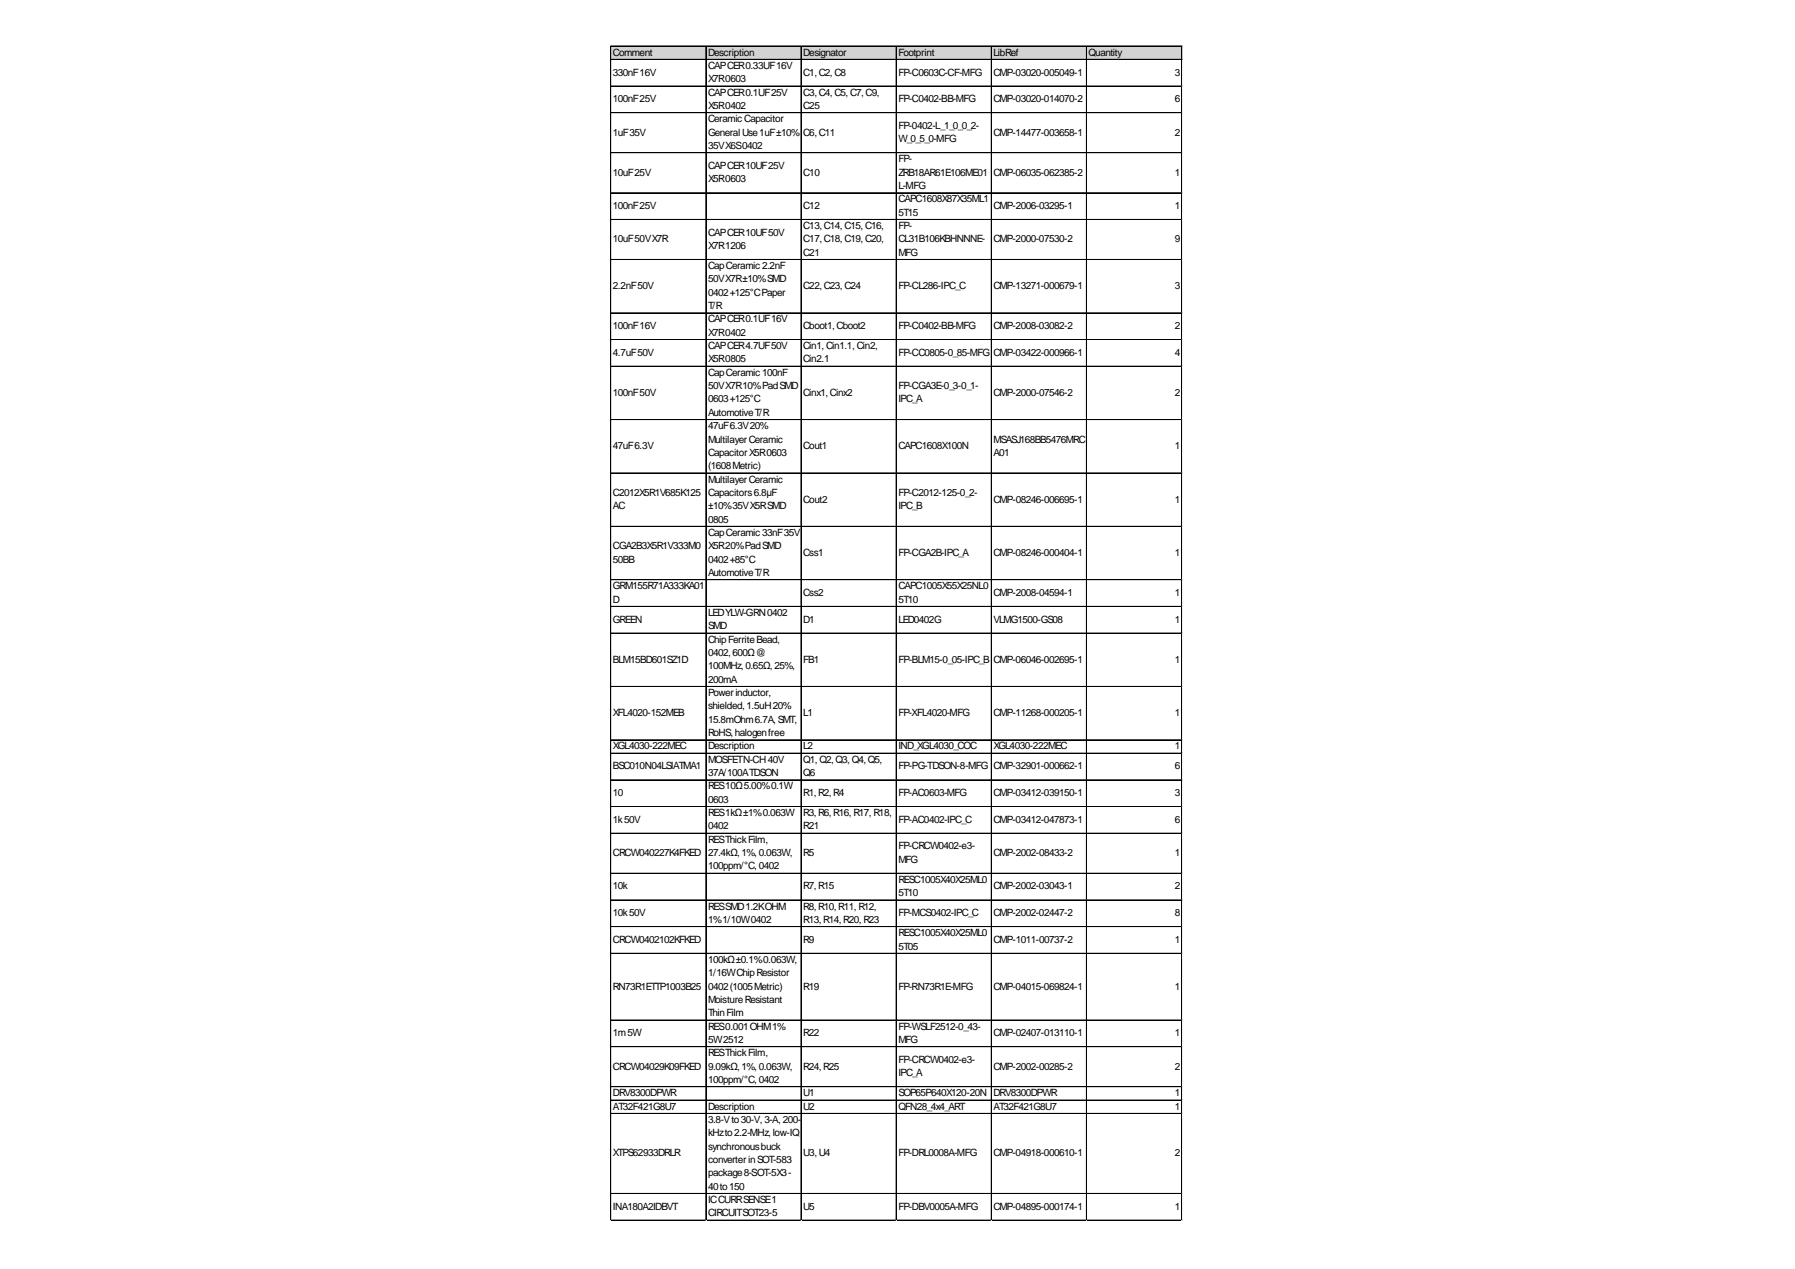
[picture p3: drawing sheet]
<svg xmlns="http://www.w3.org/2000/svg" width="297mm" height="210mm" viewBox="0 0 297 210" stroke-linecap="round" stroke-linejoin="round" font-family="sans-serif">
<defs><g id="words">
<g font-size="1.7">
<text x="101.4" y="9.2">Comment</text>
<text x="117.2" y="9.2">Description</text>
<text x="117.2" y="11.4">CAPCER0.33UF16V</text>
<text x="132.9" y="9.2">Designator</text>
<text x="148.7" y="9.2">Footprint</text>
<text x="164.4" y="9.2">LibRef</text>
<text x="180.1" y="9.2">Quantity</text>
<text x="101.4" y="12.5">330nF16V</text>
<text x="101.4" y="16.9">100nF25V</text>
<text x="117.2" y="13.6">X7R0603</text>
<text x="117.2" y="15.8">CAPCER0.1UF25V</text>
<text x="132.9" y="12.5">C1,C2,C8</text>
<text x="132.9" y="15.8">C3,C4,C5,C7,C9,</text>
<text x="148.7" y="12.5">FP-C0603C-CF-MFG</text>
<text x="148.7" y="16.9">FP-C0402-BB-MFG</text>
<text x="164.4" y="12.5">CMP-03020-005049-1</text>
<text x="164.4" y="16.9">CMP-03020-014070-2</text>
<text x="194.4" y="12.5">3</text>
<text x="194.4" y="16.9">6</text>
<text x="101.4" y="22.4">1uF35V</text>
<text x="117.2" y="18">X5R0402</text>
<text x="117.2" y="20.2">Ceramic Capacitor</text>
<text x="117.2" y="22.4">GeneralUse1uF±10%</text>
<text x="132.9" y="18">C25</text>
<text x="132.9" y="22.4">C6,C11</text>
<text x="148.7" y="21.3">FP-0402-L_1_0_0_2-</text>
<text x="148.7" y="23.5">W_0_5_0-MFG</text>
<text x="164.4" y="22.4">CMP-14477-003658-1</text>
<text x="194.4" y="22.4">2</text>
<text x="101.4" y="29.1">10uF25V</text>
<text x="117.2" y="24.6">35VX6S0402</text>
<text x="117.2" y="28">CAPCER10UF25V</text>
<text x="132.9" y="29.1">C10</text>
<text x="148.7" y="26.8">FP-</text>
<text x="148.7" y="29.1">ZRB18AR61E106ME01</text>
<text x="164.4" y="29.1">CMP-06035-062385-2</text>
<text x="194.4" y="29.1">1</text>
<text x="101.4" y="34.6">100nF25V</text>
<text x="117.2" y="30.2">X5R0603</text>
<text x="132.9" y="34.6">C12</text>
<text x="148.7" y="31.3">L-MFG</text>
<text x="148.7" y="33.5">CAPC1608X87X35ML1</text>
<text x="148.7" y="35.7">5T15</text>
<text x="164.4" y="34.6">CMP-2006-03295-1</text>
<text x="194.4" y="34.6">1</text>
<text x="101.4" y="40.1">10uF50VX7R</text>
<text x="117.2" y="39">CAPCER10UF50V</text>
<text x="117.2" y="41.2">X7R1206</text>
<text x="132.9" y="37.9">C13,C14,C15,C16,</text>
<text x="132.9" y="40.1">C17,C18,C19,C20,</text>
<text x="148.7" y="37.9">FP-</text>
<text x="148.7" y="40.1">CL31B106KBHNNNE-</text>
<text x="164.4" y="40.1">CMP-2000-07530-2</text>
<text x="194.4" y="40.1">9</text>
<text x="101.4" y="47.8">2.2nF50V</text>
<text x="117.2" y="44.5">CapCeramic 2.2nF</text>
<text x="117.2" y="46.7">50VX7R±10%SMD</text>
<text x="132.9" y="42.3">C21</text>
<text x="132.9" y="47.8">C22,C23,C24</text>
<text x="148.7" y="42.3">MFG</text>
<text x="148.7" y="47.8">FP-CL286-IPC_C</text>
<text x="164.4" y="47.8">CMP-13271-000679-1</text>
<text x="194.4" y="47.8">3</text>
<text x="117.2" y="48.9">0402+125°CPaper</text>
<text x="117.2" y="51.1">T/R</text>
<text x="117.2" y="53.3">CAPCER0.1UF16V</text>
<text x="101.4" y="54.4">100nF16V</text>
<text x="101.4" y="58.9">4.7uF50V</text>
<text x="117.2" y="55.5">X7R0402</text>
<text x="117.2" y="57.7">CAPCER4.7UF50V</text>
<text x="117.2" y="60">X5R0805</text>
<text x="132.9" y="54.4">Cboot1,Cboot2</text>
<text x="132.9" y="57.7">Cin1,Cin1.1,Cin2,</text>
<text x="132.9" y="60">Cin2.1</text>
<text x="148.7" y="54.4">FP-C0402-BB-MFG</text>
<text x="148.7" y="58.9">FP-CC0805-0_85-MFG</text>
<text x="164.4" y="54.4">CMP-2008-03082-2</text>
<text x="164.4" y="58.9">CMP-03422-000966-1</text>
<text x="194.4" y="54.4">2</text>
<text x="194.4" y="58.9">4</text>
<text x="101.4" y="65.5">100nF50V</text>
<text x="117.2" y="62.2">CapCeramic 100nF</text>
<text x="117.2" y="64.4">50VX7R10%PadSMD</text>
<text x="132.9" y="65.5">Cinx1,Cinx2</text>
<text x="148.7" y="64.4">FP-CGA3E-0_3-0_1-</text>
<text x="164.4" y="65.5">CMP-2000-07546-2</text>
<text x="194.4" y="65.5">2</text>
<text x="117.2" y="66.6">0603+125°C</text>
<text x="117.2" y="68.8">AutomotiveT/R</text>
<text x="117.2" y="71">47uF6.3V20%</text>
<text x="148.7" y="66.6">IPC_A</text>
<text x="101.4" y="74.3">47uF6.3V</text>
<text x="117.2" y="73.2">MultilayerCeramic</text>
<text x="117.2" y="75.4">CapacitorX5R0603</text>
<text x="117.2" y="77.6">(1608Metric)</text>
<text x="132.9" y="74.3">Cout1</text>
<text x="148.7" y="74.3">CAPC1608X100N</text>
<text x="164.4" y="73.2">MSASJ168BB5476MRC</text>
<text x="164.4" y="75.4">A01</text>
<text x="194.4" y="74.3">1</text>
<text x="101.4" y="82">C2012X5R1V685K125</text>
<text x="117.2" y="79.8">MultilayerCeramic</text>
<text x="117.2" y="82">Capacitors6.8μF</text>
<text x="132.9" y="83.1">Cout2</text>
<text x="148.7" y="82">FP-C2012-125-0_2-</text>
<text x="164.4" y="83.1">CMP-08246-006695-1</text>
<text x="194.4" y="83.1">1</text>
<text x="101.4" y="84.2">AC</text>
<text x="117.2" y="84.2">±10%35VX5RSMD</text>
<text x="117.2" y="86.4">0805</text>
<text x="117.2" y="88.6">CapCeramic 33nF35V</text>
<text x="148.7" y="84.2">IPC_B</text>
<text x="101.4" y="90.9">CGA2B3X5R1V333M0</text>
<text x="101.4" y="93.1">50BB</text>
<text x="117.2" y="90.9">X5R20%PadSMD</text>
<text x="117.2" y="93.1">0402+85°C</text>
<text x="117.2" y="95.3">AutomotiveT/R</text>
<text x="132.9" y="92">Css1</text>
<text x="148.7" y="92">FP-CGA2B-IPC_A</text>
<text x="164.4" y="92">CMP-08246-000404-1</text>
<text x="194.4" y="92">1</text>
<text x="101.4" y="97.5">GRM155R71A333KA01</text>
<text x="101.4" y="99.7">D</text>
<text x="117.2" y="101.9">LEDYLW-GRN0402</text>
<text x="132.9" y="98.6">Css2</text>
<text x="148.7" y="97.5">CAPC1005X55X25NL0</text>
<text x="148.7" y="99.7">5T10</text>
<text x="164.4" y="98.6">CMP-2008-04594-1</text>
<text x="194.4" y="98.6">1</text>
<text x="101.4" y="103">GREEN</text>
<text x="117.2" y="104.1">SMD</text>
<text x="117.2" y="106.3">ChipFerriteBead,</text>
<text x="132.9" y="103">D1</text>
<text x="148.7" y="103">LED0402G</text>
<text x="164.4" y="103">VLMG1500-GS08</text>
<text x="194.4" y="103">1</text>
<text x="101.4" y="109.6">BLM15BD601SZ1D</text>
<text x="117.2" y="108.5">0402,600Ω@</text>
<text x="117.2" y="110.7">100MHz,0.65Ω,25%,</text>
<text x="117.2" y="112.9">200mA</text>
<text x="132.9" y="109.6">FB1</text>
<text x="148.7" y="109.6">FP-BLM15-0_05-IPC_B</text>
<text x="164.4" y="109.6">CMP-06046-002695-1</text>
<text x="194.4" y="109.6">1</text>
<text x="101.4" y="118.4">XFL4020-152MEB</text>
<text x="117.2" y="115.1">Powerinductor,</text>
<text x="117.2" y="117.3">shielded,1.5uH20%</text>
<text x="117.2" y="119.5">15.8mOhm6.7A,SMT,</text>
<text x="132.9" y="118.4">L1</text>
<text x="148.7" y="118.4">FP-XFL4020-MFG</text>
<text x="164.4" y="118.4">CMP-11268-000205-1</text>
<text x="194.4" y="118.4">1</text>
<text x="101.4" y="124">XGL4030-222MEC</text>
<text x="117.2" y="121.8">RoHS,halogenfree</text>
<text x="117.2" y="124">Description</text>
<text x="132.9" y="124">L2</text>
<text x="148.7" y="124">IND_XGL4030_COC</text>
<text x="164.4" y="124">XGL4030-222MEC</text>
<text x="194.4" y="124">1</text>
<text x="101.4" y="127.3">BSC010N04LSIATMA1</text>
<text x="101.4" y="131.7">10</text>
<text x="117.2" y="126.2">MOSFETN-CH40V</text>
<text x="117.2" y="128.4">37A/100ATDSON</text>
<text x="117.2" y="130.6">RES10Ω5.00%0.1W</text>
<text x="132.9" y="126.2">Q1,Q2,Q3,Q4,Q5,</text>
<text x="132.9" y="128.4">Q6</text>
<text x="132.9" y="131.7">R1,R2,R4</text>
<text x="148.7" y="127.3">FP-PG-TDSON-8-MFG</text>
<text x="148.7" y="131.7">FP-AC0603-MFG</text>
<text x="164.4" y="127.3">CMP-32901-000662-1</text>
<text x="164.4" y="131.7">CMP-03412-039150-1</text>
<text x="194.4" y="127.3">6</text>
<text x="194.4" y="131.7">3</text>
<text x="101.4" y="136.1">1k50V</text>
<text x="117.2" y="132.8">0603</text>
<text x="117.2" y="135">RES1kΩ±1%0.063W</text>
<text x="117.2" y="137.2">0402</text>
<text x="132.9" y="135">R3,R6,R16,R17,R18,</text>
<text x="132.9" y="137.2">R21</text>
<text x="148.7" y="136.1">FP-AC0402-IPC_C</text>
<text x="164.4" y="136.1">CMP-03412-047873-1</text>
<text x="194.4" y="136.1">6</text>
<text x="101.4" y="141.6">CRCW040227K4FKED</text>
<text x="117.2" y="139.4">RESThickFilm,</text>
<text x="117.2" y="141.6">27.4kΩ,1%,0.063W,</text>
<text x="117.2" y="143.8">100ppm/°C,0402</text>
<text x="132.9" y="141.6">R5</text>
<text x="148.7" y="140.5">FP-CRCW0402-e3-</text>
<text x="148.7" y="142.7">MFG</text>
<text x="164.4" y="141.6">CMP-2002-08433-2</text>
<text x="194.4" y="141.6">1</text>
<text x="101.4" y="147.1">10k</text>
<text x="132.9" y="147.1">R7,R15</text>
<text x="148.7" y="146">RESC1005X40X25ML0</text>
<text x="148.7" y="148.2">5T10</text>
<text x="164.4" y="147.1">CMP-2002-03043-1</text>
<text x="194.4" y="147.1">2</text>
<text x="101.4" y="151.5">10k50V</text>
<text x="101.4" y="156">CRCW0402102KFKED</text>
<text x="117.2" y="150.4">RESSMD1.2KOHM</text>
<text x="117.2" y="152.6">1%1/10W0402</text>
<text x="132.9" y="150.4">R8,R10,R11,R12,</text>
<text x="132.9" y="152.6">R13,R14,R20,R23</text>
<text x="132.9" y="156">R9</text>
<text x="148.7" y="151.5">FP-MCS0402-IPC_C</text>
<text x="148.7" y="154.9">RESC1005X40X25ML0</text>
<text x="164.4" y="151.5">CMP-2002-02447-2</text>
<text x="164.4" y="156">CMP-1011-00737-2</text>
<text x="194.4" y="151.5">8</text>
<text x="194.4" y="156">1</text>
<text x="117.2" y="159.3">100kΩ±0.1%0.063W,</text>
<text x="117.2" y="161.5">1/16WChipResistor</text>
<text x="148.7" y="157.1">5T05</text>
<text x="101.4" y="163.7">RN73R1ETTP1003B25</text>
<text x="117.2" y="163.7">0402(1005Metric)</text>
<text x="117.2" y="165.9">MoistureResistant</text>
<text x="132.9" y="163.7">R19</text>
<text x="148.7" y="163.7">FP-RN73R1E-MFG</text>
<text x="164.4" y="163.7">CMP-04015-069824-1</text>
<text x="194.4" y="163.7">1</text>
<text x="101.4" y="171.4">1m5W</text>
<text x="117.2" y="168.1">ThinFilm</text>
<text x="117.2" y="170.3">RES0.001OHM1%</text>
<text x="117.2" y="172.5">5W2512</text>
<text x="132.9" y="171.4">R22</text>
<text x="148.7" y="170.3">FP-WSLF2512-0_43-</text>
<text x="148.7" y="172.5">MFG</text>
<text x="164.4" y="171.4">CMP-02407-013110-1</text>
<text x="194.4" y="171.4">1</text>
<text x="101.4" y="176.9">CRCW04029K09FKED</text>
<text x="117.2" y="174.7">RESThickFilm,</text>
<text x="117.2" y="176.9">9.09kΩ,1%,0.063W,</text>
<text x="117.2" y="179.1">100ppm/°C,0402</text>
<text x="132.9" y="176.9">R24,R25</text>
<text x="148.7" y="175.8">FP-CRCW0402-e3-</text>
<text x="148.7" y="178">IPC_A</text>
<text x="164.4" y="176.9">CMP-2002-00285-2</text>
<text x="194.4" y="176.9">2</text>
<text x="101.4" y="181.3">DRV8300DPWR</text>
<text x="101.4" y="183.5">AT32F421G8U7</text>
<text x="117.2" y="183.5">Description</text>
<text x="117.2" y="185.8">3.8-Vto30-V,3-A,200-</text>
<text x="132.9" y="181.3">U1</text>
<text x="132.9" y="183.5">U2</text>
<text x="148.7" y="181.3">SOP65P640X120-20N</text>
<text x="148.7" y="183.5">QFN28_4x4_ART</text>
<text x="164.4" y="181.3">DRV8300DPWR</text>
<text x="164.4" y="183.5">AT32F421G8U7</text>
<text x="194.4" y="181.3">1</text>
<text x="194.4" y="183.5">1</text>
<text x="101.4" y="191.3">XTPS62933DRLR</text>
<text x="117.2" y="188">kHzto2.2-MHz,low-IQ</text>
<text x="117.2" y="190.2">synchronousbuck</text>
<text x="132.9" y="191.3">U3,U4</text>
<text x="148.7" y="191.3">FP-DRL0008A-MFG</text>
<text x="164.4" y="191.3">CMP-04918-000610-1</text>
<text x="194.4" y="191.3">2</text>
<text x="117.2" y="192.4">converterinSOT-583</text>
<text x="117.2" y="194.6">package8-SOT-5X3-</text>
<text x="117.2" y="196.8">40to150</text>
<text x="101.4" y="200.1">INA180A2IDBVT</text>
<text x="117.2" y="199">ICCURRSENSE1</text>
<text x="117.2" y="201.2">CIRCUITSOT23-5</text>
<text x="132.9" y="200.1">U5</text>
<text x="148.7" y="200.1">FP-DBV0005A-MFG</text>
<text x="164.4" y="200.1">CMP-04895-000174-1</text>
<text x="194.4" y="200.1">1</text>
</g>
</g></defs>
<path d="M101.1 7.6h94.6v2.3h-94.6z" fill="#d3d3d3"/>
<g fill="none" stroke="#000" stroke-width=".17">
<path d="M101.1 7.6v194.3M101.1 7.6h94.5M101.1 7.7h94.5M101.1 9.8h94.5M101.1 9.9h94.5M101.1 14.2h94.5M101.1 14.3h94.5M101.1 18.6h94.5M101.1 18.7h94.5M116.8 7.7v194.2M132.5 7.7v194.2M132.6 7.7v194.2"/>
<path d="M148.3 7.7v194.2M164 7.7v194.2M164.1 7.7v194.2M179.8 7.7v194.2M195.5 7.7v194.2M195.6 7.7v194.2M101.1 25.3h94.5M101.1 31.9h94.5M101.1 36.3h94.5M101.1 42.9h94.5M101.1 43h94.5M101.1 51.7h94.5"/>
<path d="M101.1 51.8h94.5M101.1 56.2h94.5M101.1 60.6h94.5M101.1 69.4h94.5M101.1 78.2h94.5M101.1 78.3h94.5M101.1 87.1h94.5M101.1 95.9h94.5M101.1 100.3h94.5M101.1 104.7h94.5M101.1 104.8h94.5M101.1 113.5h94.5"/>
<path d="M101.1 113.6h94.5M101.1 122.4h94.5M101.1 124.6h94.5M101.1 129h94.5M101.1 133.4h94.5M101.1 137.8h94.5M101.1 137.9h94.5M101.1 144.4h94.5M101.1 144.5h94.5M101.1 148.9h94.5M101.1 153.3h94.5M101.1 157.7h94.5"/>
<path d="M101.1 168.7h94.5M101.1 168.8h94.5M101.1 173.1h94.5M101.1 173.2h94.5M101.1 179.7h94.5M101.1 179.8h94.5M101.1 182h94.5M101.1 184.2h94.5M101.1 197.4h94.5M101.1 197.5h94.5M101.1 201.8h94.5M101.1 201.9h94.5"/>
</g>
<path d="M101.1 201.9v.1" fill="none" stroke="#e0e0e0" stroke-width=".17"/>
<path d="M101.1 201.9v.1z" fill="#e0e0e0"/>
<path d="M116.8 201.9v.1" fill="none" stroke="#e0e0e0" stroke-width=".17"/>
<path d="M116.8 201.9l.1 .1z" fill="#e0e0e0"/>
<path d="M132.5 201.9v.1" fill="none" stroke="#e0e0e0" stroke-width=".17"/>
<path d="M132.5 201.9l.1 .1z" fill="#e0e0e0"/>
<path d="M148.3 201.9v.1" fill="none" stroke="#e0e0e0" stroke-width=".17"/>
<path d="M148.3 201.9l.1 .1z" fill="#e0e0e0"/>
<path d="M164 201.9v.1" fill="none" stroke="#e0e0e0" stroke-width=".17"/>
<path d="M164 201.9l.1 .1z" fill="#e0e0e0"/>
<path d="M179.8 201.9v.1" fill="none" stroke="#e0e0e0" stroke-width=".17"/>
<path d="M179.8 201.9l.1 .1z" fill="#e0e0e0"/>
<path d="M195.5 201.9v.1" fill="none" stroke="#e0e0e0" stroke-width=".17"/>
<path d="M195.5 201.9l.1 .1z" fill="#e0e0e0"/>
<path d="M195.6 14.2h.1" fill="none" stroke="#e0e0e0" stroke-width=".17"/>
<path d="M195.6 14.2l.1 .1z" fill="#e0e0e0"/>
<path d="M195.6 18.6h.1" fill="none" stroke="#e0e0e0" stroke-width=".17"/>
<path d="M195.6 18.6l.1 .1z" fill="#e0e0e0"/>
<path d="M195.6 25.3h.1" fill="none" stroke="#e0e0e0" stroke-width=".17"/>
<path d="M195.6 25.3l.1 .1z" fill="#e0e0e0"/>
<path d="M195.6 31.9h.1" fill="none" stroke="#e0e0e0" stroke-width=".17"/>
<path d="M195.6 31.9l.1 .1z" fill="#e0e0e0"/>
<path d="M195.6 36.3h.1" fill="none" stroke="#e0e0e0" stroke-width=".17"/>
<path d="M195.6 36.3l.1 .1z" fill="#e0e0e0"/>
<path d="M195.6 42.9h.1" fill="none" stroke="#e0e0e0" stroke-width=".17"/>
<path d="M195.6 42.9l.1 .1z" fill="#e0e0e0"/>
<path d="M195.6 51.7h.1" fill="none" stroke="#e0e0e0" stroke-width=".17"/>
<path d="M195.6 51.7l.1 .1z" fill="#e0e0e0"/>
<path d="M195.6 56.2h.1" fill="none" stroke="#e0e0e0" stroke-width=".17"/>
<path d="M195.6 56.2h.1z" fill="#e0e0e0"/>
<path d="M195.6 60.6h.1" fill="none" stroke="#e0e0e0" stroke-width=".17"/>
<path d="M195.6 60.6l.1 .1z" fill="#e0e0e0"/>
<path d="M195.6 69.4h.1" fill="none" stroke="#e0e0e0" stroke-width=".17"/>
<path d="M195.6 69.4l.1 .1z" fill="#e0e0e0"/>
<path d="M195.6 78.2h.1" fill="none" stroke="#e0e0e0" stroke-width=".17"/>
<path d="M195.6 78.2l.1 .1z" fill="#e0e0e0"/>
<path d="M195.6 87.1h.1" fill="none" stroke="#e0e0e0" stroke-width=".17"/>
<path d="M195.6 87.1h.1z" fill="#e0e0e0"/>
<path d="M195.6 95.9h.1" fill="none" stroke="#e0e0e0" stroke-width=".17"/>
<path d="M195.6 95.9l.1 .1z" fill="#e0e0e0"/>
<path d="M195.6 100.3h.1" fill="none" stroke="#e0e0e0" stroke-width=".17"/>
<path d="M195.6 100.3l.1 .1z" fill="#e0e0e0"/>
<path d="M195.6 104.7h.1" fill="none" stroke="#e0e0e0" stroke-width=".17"/>
<path d="M195.6 104.7l.1 .1z" fill="#e0e0e0"/>
<path d="M195.6 113.5h.1" fill="none" stroke="#e0e0e0" stroke-width=".17"/>
<path d="M195.6 113.5l.1 .1z" fill="#e0e0e0"/>
<path d="M195.6 122.4h.1" fill="none" stroke="#e0e0e0" stroke-width=".17"/>
<path d="M195.6 122.4l.1 .1z" fill="#e0e0e0"/>
<path d="M195.6 124.6h.1" fill="none" stroke="#e0e0e0" stroke-width=".17"/>
<path d="M195.6 124.6l.1 .1z" fill="#e0e0e0"/>
<path d="M195.6 129h.1" fill="none" stroke="#e0e0e0" stroke-width=".17"/>
<path d="M195.6 129l.1 .1z" fill="#e0e0e0"/>
<path d="M195.6 133.4h.1" fill="none" stroke="#e0e0e0" stroke-width=".17"/>
<path d="M195.6 133.4l.1 .1z" fill="#e0e0e0"/>
<path d="M195.6 137.8h.1" fill="none" stroke="#e0e0e0" stroke-width=".17"/>
<path d="M195.6 137.8l.1 .1z" fill="#e0e0e0"/>
<path d="M195.6 144.4h.1" fill="none" stroke="#e0e0e0" stroke-width=".17"/>
<path d="M195.6 144.4l.1 .1z" fill="#e0e0e0"/>
<path d="M195.6 148.9h.1" fill="none" stroke="#e0e0e0" stroke-width=".17"/>
<path d="M195.6 148.9h.1z" fill="#e0e0e0"/>
<path d="M195.6 153.3h.1" fill="none" stroke="#e0e0e0" stroke-width=".17"/>
<path d="M195.6 153.3l.1 .1z" fill="#e0e0e0"/>
<path d="M195.6 157.7h.1" fill="none" stroke="#e0e0e0" stroke-width=".17"/>
<path d="M195.6 157.7l.1 .1z" fill="#e0e0e0"/>
<path d="M195.6 168.7h.1" fill="none" stroke="#e0e0e0" stroke-width=".17"/>
<path d="M195.6 168.7l.1 .1z" fill="#e0e0e0"/>
<path d="M195.6 173.1h.1" fill="none" stroke="#e0e0e0" stroke-width=".17"/>
<path d="M195.6 173.1l.1 .1z" fill="#e0e0e0"/>
<path d="M195.6 179.7h.1" fill="none" stroke="#e0e0e0" stroke-width=".17"/>
<path d="M195.6 179.7l.1 .1z" fill="#e0e0e0"/>
<path d="M195.6 182h.1" fill="none" stroke="#e0e0e0" stroke-width=".17"/>
<path d="M195.6 182h.1z" fill="#e0e0e0"/>
<path d="M195.6 184.2h.1" fill="none" stroke="#e0e0e0" stroke-width=".17"/>
<path d="M195.6 184.2l.1 .1z" fill="#e0e0e0"/>
<path d="M195.6 197.4h.1" fill="none" stroke="#e0e0e0" stroke-width=".17"/>
<path d="M195.6 197.4l.1 .1z" fill="#e0e0e0"/>
<path d="M195.6 201.8h.1" fill="none" stroke="#e0e0e0" stroke-width=".17"/>
<path d="M195.6 201.8l.1 .1z" fill="#e0e0e0"/>
<use href="#words"/>
</svg>
